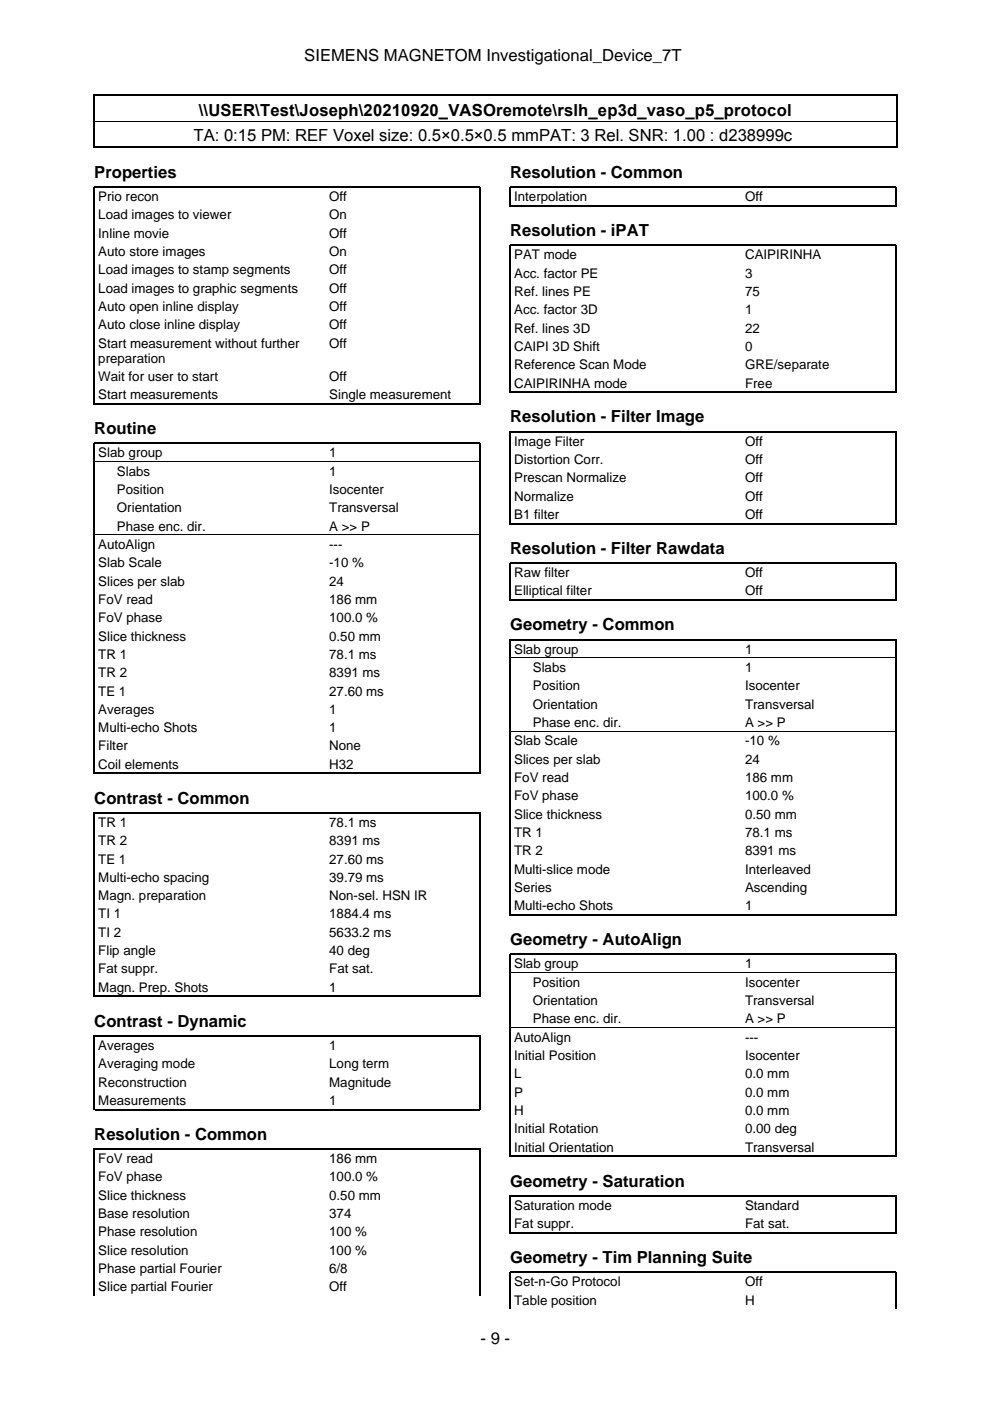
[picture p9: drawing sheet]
<svg xmlns="http://www.w3.org/2000/svg" width="210mm" height="297mm" viewBox="0 0 210 297" stroke-linecap="round" stroke-linejoin="round" font-family="sans-serif">
<defs><g id="words">
<g font-size="3.5">
<text x="64.5" y="12.9">SIEMENS MAGNETOM Investigational_Device_7T</text>
<text x="41" y="29.9">TA: 0:15 PM: REF Voxel size: 0.5×0.5×0.5 mmPAT: 3 Rel. SNR: 1.00 : d238999c</text>
<text x="42.2" y="24.6">\\USER\Test\Joseph\20210920_VASOremote\rslh_ep3d_vaso_p5_protocol</text>
<text x="20" y="37.7">Properties</text>
<text x="108.2" y="37.7">Resolution - Common</text>
<text x="108.2" y="50.1">Resolution - iPAT</text>
<text x="108.2" y="89.6">Resolution - Filter Image</text>
<text x="20" y="92">Routine</text>
<text x="108.2" y="117.4">Resolution - Filter Rawdata</text>
<text x="108.2" y="133.7">Geometry - Common</text>
<text x="20" y="170.4">Contrast - Common</text>
<text x="108.2" y="200.4">Geometry - AutoAlign</text>
<text x="20" y="217.7">Contrast - Dynamic</text>
<text x="20" y="241.7">Resolution - Common</text>
<text x="108.2" y="251.6">Geometry - Saturation</text>
<text x="108.2" y="267.8">Geometry - Tim Planning Suite</text>
<text x="101.9" y="284.9">- 9 -</text>
</g>
<g font-size="2.8">
<text x="20.8" y="42.6">Prio recon</text>
<text x="20.8" y="46.5">Load images to viewer</text>
<text x="69.8" y="42.6">Off</text>
<text x="69.8" y="46.5">On</text>
<text x="109" y="42.6">Interpolation</text>
<text x="158" y="42.6">Off</text>
<text x="20.8" y="50.4">Inline movie</text>
<text x="69.8" y="50.4">Off</text>
<text x="20.8" y="54.3">Auto store images</text>
<text x="20.8" y="58.2">Load images to stamp segments</text>
<text x="69.8" y="54.3">On</text>
<text x="69.8" y="58.2">Off</text>
<text x="109" y="55">PAT mode</text>
<text x="109" y="58.9">Acc. factor PE</text>
<text x="158" y="55">CAIPIRINHA</text>
<text x="158" y="58.9">3</text>
<text x="20.8" y="62.1">Load images to graphic segments</text>
<text x="20.8" y="65.9">Auto open inline display</text>
<text x="69.8" y="62.1">Off</text>
<text x="69.8" y="65.9">Off</text>
<text x="109" y="62.8">Ref. lines PE</text>
<text x="158" y="62.8">75</text>
<text x="20.8" y="69.8">Auto close inline display</text>
<text x="69.8" y="69.8">Off</text>
<text x="109" y="66.6">Acc. factor 3D</text>
<text x="109" y="70.5">Ref. lines 3D</text>
<text x="158" y="66.6">1</text>
<text x="158" y="70.5">22</text>
<text x="20.8" y="73.7">Start measurement without further</text>
<text x="20.8" y="76.9">preparation</text>
<text x="69.8" y="73.7">Off</text>
<text x="109" y="74.4">CAIPI 3D Shift</text>
<text x="158" y="74.4">0</text>
<text x="20.8" y="80.7">Wait for user to start</text>
<text x="69.8" y="80.7">Off</text>
<text x="109" y="78.3">Reference Scan Mode</text>
<text x="109" y="82.2">CAIPIRINHA mode</text>
<text x="158" y="78.3">GRE/separate</text>
<text x="158" y="82.2">Free</text>
<text x="20.8" y="84.6">Start measurements</text>
<text x="69.8" y="84.6">Single measurement</text>
<text x="109" y="94.5">Image Filter</text>
<text x="158" y="94.5">Off</text>
<text x="20.8" y="97">Slab group</text>
<text x="24.8" y="100.9">Slabs</text>
<text x="69.8" y="97">1</text>
<text x="69.8" y="100.9">1</text>
<text x="109" y="98.4">Distortion Corr.</text>
<text x="158" y="98.4">Off</text>
<text x="24.8" y="104.8">Position</text>
<text x="69.8" y="104.8">Isocenter</text>
<text x="109" y="102.3">Prescan Normalize</text>
<text x="109" y="106.1">Normalize</text>
<text x="158" y="102.3">Off</text>
<text x="158" y="106.1">Off</text>
<text x="24.8" y="108.6">Orientation</text>
<text x="24.8" y="112.5">Phase enc. dir.</text>
<text x="69.8" y="108.6">Transversal</text>
<text x="69.8" y="112.5">A &gt;&gt; P</text>
<text x="109" y="110">B1 filter</text>
<text x="158" y="110">Off</text>
<text x="20.8" y="116.4">AutoAlign</text>
<text x="69.8" y="116.4">---</text>
<text x="20.8" y="120.3">Slab Scale</text>
<text x="20.8" y="124.2">Slices per slab</text>
<text x="69.8" y="120.3">-10 %</text>
<text x="69.8" y="124.2">24</text>
<text x="109" y="122.4">Raw filter</text>
<text x="158" y="122.4">Off</text>
<text x="20.8" y="128.1">FoV read</text>
<text x="20.8" y="131.9">FoV phase</text>
<text x="69.8" y="128.1">186 mm</text>
<text x="69.8" y="131.9">100.0 %</text>
<text x="109" y="126.3">Elliptical filter</text>
<text x="158" y="126.3">Off</text>
<text x="20.8" y="135.8">Slice thickness</text>
<text x="69.8" y="135.8">0.50 mm</text>
<text x="20.8" y="139.7">TR 1</text>
<text x="20.8" y="143.6">TR 2</text>
<text x="69.8" y="139.7">78.1 ms</text>
<text x="69.8" y="143.6">8391 ms</text>
<text x="109" y="138.6">Slab group</text>
<text x="113" y="142.5">Slabs</text>
<text x="158" y="138.6">1</text>
<text x="158" y="142.5">1</text>
<text x="20.8" y="147.5">TE 1</text>
<text x="69.8" y="147.5">27.60 ms</text>
<text x="113" y="146.4">Position</text>
<text x="158" y="146.4">Isocenter</text>
<text x="20.8" y="151.3">Averages</text>
<text x="20.8" y="155.2">Multi-echo Shots</text>
<text x="69.8" y="151.3">1</text>
<text x="69.8" y="155.2">1</text>
<text x="113" y="150.3">Orientation</text>
<text x="113" y="154.1">Phase enc. dir.</text>
<text x="158" y="150.3">Transversal</text>
<text x="158" y="154.1">A &gt;&gt; P</text>
<text x="20.8" y="159.1">Filter</text>
<text x="69.8" y="159.1">None</text>
<text x="109" y="158">Slab Scale</text>
<text x="109" y="161.9">Slices per slab</text>
<text x="158" y="158">-10 %</text>
<text x="158" y="161.9">24</text>
<text x="20.8" y="163">Coil elements</text>
<text x="69.8" y="163">H32</text>
<text x="109" y="165.8">FoV read</text>
<text x="158" y="165.8">186 mm</text>
<text x="109" y="169.7">FoV phase</text>
<text x="109" y="173.6">Slice thickness</text>
<text x="158" y="169.7">100.0 %</text>
<text x="158" y="173.6">0.50 mm</text>
<text x="20.8" y="175.3">TR 1</text>
<text x="20.8" y="179.2">TR 2</text>
<text x="69.8" y="175.3">78.1 ms</text>
<text x="69.8" y="179.2">8391 ms</text>
<text x="109" y="177.4">TR 1</text>
<text x="158" y="177.4">78.1 ms</text>
<text x="20.8" y="183.1">TE 1</text>
<text x="69.8" y="183.1">27.60 ms</text>
<text x="109" y="181.3">TR 2</text>
<text x="109" y="185.2">Multi-slice mode</text>
<text x="158" y="181.3">8391 ms</text>
<text x="158" y="185.2">Interleaved</text>
<text x="20.8" y="187">Multi-echo spacing</text>
<text x="20.8" y="190.9">Magn. preparation</text>
<text x="69.8" y="187">39.79 ms</text>
<text x="69.8" y="190.9">Non-sel. HSN IR</text>
<text x="109" y="189.1">Series</text>
<text x="158" y="189.1">Ascending</text>
<text x="20.8" y="194.7">TI 1</text>
<text x="69.8" y="194.7">1884.4 ms</text>
<text x="109" y="193">Multi-echo Shots</text>
<text x="158" y="193">1</text>
<text x="20.8" y="198.6">TI 2</text>
<text x="20.8" y="202.5">Flip angle</text>
<text x="69.8" y="198.6">5633.2 ms</text>
<text x="69.8" y="202.5">40 deg</text>
<text x="20.8" y="206.4">Fat suppr.</text>
<text x="69.8" y="206.4">Fat sat.</text>
<text x="109" y="205.3">Slab group</text>
<text x="113" y="209.2">Position</text>
<text x="158" y="205.3">1</text>
<text x="158" y="209.2">Isocenter</text>
<text x="20.8" y="210.3">Magn. Prep. Shots</text>
<text x="69.8" y="210.3">1</text>
<text x="113" y="213.1">Orientation</text>
<text x="158" y="213.1">Transversal</text>
<text x="109" y="220.9">AutoAlign</text>
<text x="113" y="217">Phase enc. dir.</text>
<text x="158" y="217">A &gt;&gt; P</text>
<text x="158" y="220.9">---</text>
<text x="20.8" y="222.6">Averages</text>
<text x="20.8" y="226.5">Averaging mode</text>
<text x="69.8" y="222.6">1</text>
<text x="69.8" y="226.5">Long term</text>
<text x="109" y="224.8">Initial Position</text>
<text x="158" y="224.8">Isocenter</text>
<text x="20.8" y="230.4">Reconstruction</text>
<text x="69.8" y="230.4">Magnitude</text>
<text x="109" y="228.6">L</text>
<text x="109" y="232.5">P</text>
<text x="158" y="228.6">0.0 mm</text>
<text x="158" y="232.5">0.0 mm</text>
<text x="20.8" y="234.2">Measurements</text>
<text x="69.8" y="234.2">1</text>
<text x="109" y="236.4">H</text>
<text x="158" y="236.4">0.0 mm</text>
<text x="109" y="240.3">Initial Rotation</text>
<text x="109" y="244.2">Initial Orientation</text>
<text x="158" y="240.3">0.00 deg</text>
<text x="158" y="244.2">Transversal</text>
<text x="20.8" y="246.6">FoV read</text>
<text x="20.8" y="250.5">FoV phase</text>
<text x="69.8" y="246.6">186 mm</text>
<text x="69.8" y="250.5">100.0 %</text>
<text x="20.8" y="254.4">Slice thickness</text>
<text x="69.8" y="254.4">0.50 mm</text>
<text x="109" y="256.5">Saturation mode</text>
<text x="158" y="256.5">Standard</text>
<text x="20.8" y="258.2">Base resolution</text>
<text x="20.8" y="262.1">Phase resolution</text>
<text x="69.8" y="258.2">374</text>
<text x="69.8" y="262.1">100 %</text>
<text x="109" y="260.4">Fat suppr.</text>
<text x="158" y="260.4">Fat sat.</text>
<text x="20.8" y="266">Slice resolution</text>
<text x="20.8" y="269.9">Phase partial Fourier</text>
<text x="69.8" y="266">100 %</text>
<text x="69.8" y="269.9">6/8</text>
<text x="20.8" y="273.8">Slice partial Fourier</text>
<text x="69.8" y="273.8">Off</text>
<text x="109" y="272.7">Set-n-Go Protocol</text>
<text x="158" y="272.7">Off</text>
<text x="109" y="276.6">Table position</text>
<text x="158" y="276.6">H</text>
</g>
</g></defs>
<g fill="none" stroke="#000" stroke-width=".26">
<path d="M19.9 20v11.3M20 20.2h170M20 31.2h170M190.1 20v11.3M108.2 43.8v-4.2h81.8v4.2M108.3 43.6h81.6M20 85.8v-46.2h81.8v46.2M20.1 85.6h81.6M108.2 83.3v-31.3h81.8v31.3M108.3 83.2h81.6M108.2 111.2v-19.7h81.8v19.7M108.3 111h81.6"/>
<path d="M108.2 127.4v-8h81.8v8M108.3 127.3h81.6M20 164.1v-70.1h81.8v70.1M20.1 164h81.6M108.2 194.1v-58.5h81.8v58.5M108.3 194h81.6M20 211.4v-39.1h81.8v39.1M20.1 211.3h81.6M20 235.4v-15.8h81.8v15.8M20.1 235.2h81.6M108.2 245.3v-43h81.8v43M108.3 245.2h81.6"/>
<path d="M20 274.6v-31h81.8v31M108.2 261.5v-8h81.8v8M108.2 277.5v-7.8h81.8v7.8M108.3 261.4h81.6"/>
</g>
<path d="M20 25.7h170M20.1 97.8h81.6M20.1 113.4h81.6M108.3 139.5h81.6M108.3 155h81.6M108.3 206.2h81.6M108.3 217.8h81.6" fill="none" stroke="#000" stroke-width=".21"/>
<use href="#words"/>
</svg>
